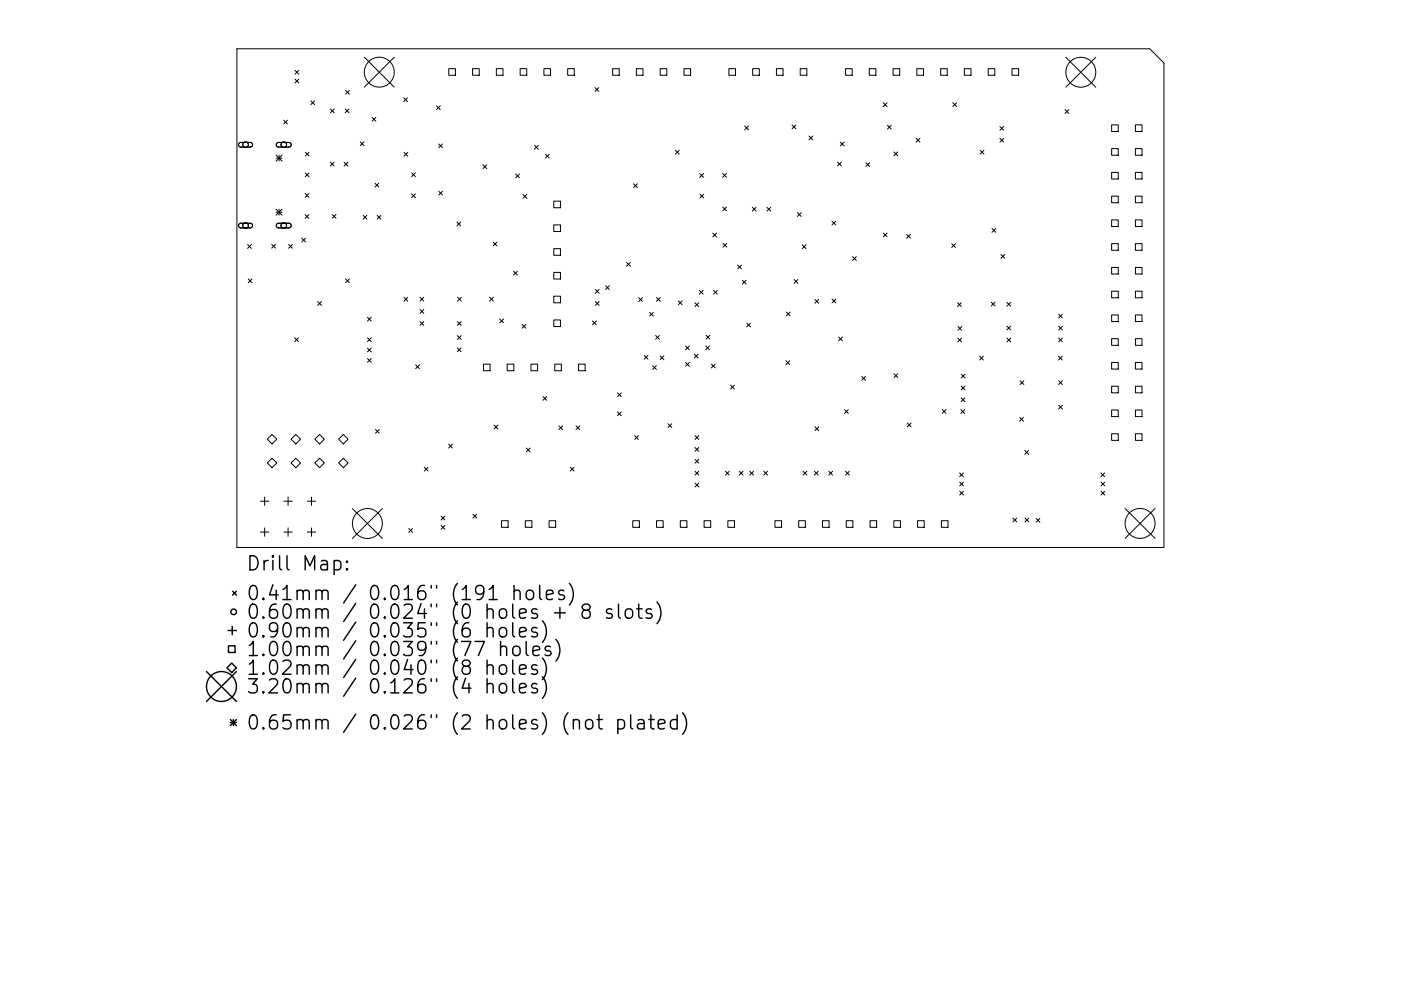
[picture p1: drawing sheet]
<svg xmlns="http://www.w3.org/2000/svg" width="297mm" height="210mm" viewBox="0 0 297 210" stroke-linecap="round" stroke-linejoin="round" font-family="sans-serif">
<defs><g id="words">
<g font-size="4.2">
<text x="52.1" y="121.1">Drill Map:</text>
<text x="52.1" y="127.4">0.41mm / 0.016&quot; (191 holes)</text>
<text x="52.1" y="131.3">0.60mm / 0.024&quot; (0 holes + 8 slots)</text>
<text x="52.1" y="135.3">0.90mm / 0.035&quot; (6 holes)</text>
<text x="52.1" y="139.2">1.00mm / 0.039&quot; (77 holes)</text>
<text x="52.1" y="143.2">1.02mm / 0.040&quot; (8 holes)</text>
<text x="52.1" y="147.2">3.20mm / 0.126&quot; (4 holes)</text>
<text x="52.1" y="154.8">0.65mm / 0.026&quot; (2 holes) (not plated)</text>
</g>
</g></defs>
<g fill="none" stroke="#000" stroke-width=".21">
<path d="M50.2 10.3h193.6l3 3.1v102.8h-196.6zM62.5 14.9l.9 .8M62.5 16.8l.9 .8M63.4 14.9l-.9 .8M63.4 16.8l-.9 .8M73.3 19.2l.8 .8M74.1 19.2l-.8 .8M77.2 12.1l6.4 6.4M83.6 12.1l-6.4 6.4M95.2 14.6h1.4v1.4h-1.4zM100.2 14.6h1.4v1.4h-1.4zM105.2 14.6h1.4v1.4h-1.4z"/>
<path d="M110.3 14.6h1.4v1.4h-1.4zM115.3 14.6h1.4v1.4h-1.4zM120.4 14.6h1.4v1.4h-1.4zM126.1 18.6l.9 .8M127 18.6l-.9 .8M129.9 14.6h1.4v1.4h-1.4zM134.9 14.6h1.4v1.4h-1.4zM140 14.6h1.4v1.4h-1.4zM145 14.6h1.4v1.4h-1.4zM154.5 14.6h1.4v1.4h-1.4zM159.6 14.6h1.4v1.4h-1.4zM164.6 14.6h1.4v1.4h-1.4z"/>
<path d="M169.7 14.6h1.4v1.4h-1.4zM179.3 14.6h1.4v1.4h-1.4zM184.3 14.6h1.4v1.4h-1.4zM189.3 14.6h1.5v1.4h-1.5zM194.4 14.6h1.4v1.4h-1.4zM199.4 14.6h1.4v1.4h-1.4zM204.5 14.6h1.4v1.4h-1.4zM209.5 14.6h1.4v1.4h-1.4zM214.6 14.6h1.4v1.4h-1.4zM226 12.2l6.3 6.3M232.3 12.2l-6.3 6.3M50.7 30.4l.3-.2h2.1l.4 .2v.4l-.4 .4h-2.1l-.4-.3z"/>
<path d="M58.5 32.9l1.3 1.3M58.5 33.5h1.3M58.7 30.4l.3-.2h2.3l.4 .2v.4l-.4 .4h-2.3l-.4-.3zM59.2 32.9v1.3M59.8 32.9l-1.3 1.3M60.1 25.5l.9 .8M61 25.5l-.9 .8M64.7 36.7l.8 .8M64.7 32.3l.8 .8M65.5 36.7l-.8 .8M65.5 32.3l-.8 .8M65.9 21.4l.8 .8"/>
<path d="M66.7 21.4l-.8 .8M70 34.4l.8 .8M70.1 23.1l.8 .8M70.8 34.4l-.8 .8M70.9 23.1l-.8 .8M73 34.4l.8 .8M73.2 23.1l.8 .8M73.8 34.4l-.8 .8M74 23.1l-.8 .8M76.4 30.1l.8 .8M77.2 30.1l-.8 .8M78.9 24.9l.8 .8"/>
<path d="M79.5 38.9l.8 .8M79.7 24.9l-.8 .8M80.3 38.9l-.8 .8M85.6 20.7l.8 .8M85.7 32.3l.8 .8M86.4 20.7l-.8 .8M86.5 32.3l-.8 .8M87.3 36.7l.8 .8M88.1 36.7l-.8 .8M92.5 22.5l.8 .8M93 30.5l.8 .8M93.3 22.5l-.8 .8"/>
<path d="M93.8 30.5l-.8 .8M102.4 35l.8 .8M103.2 35l-.8 .8M109.3 36.9l.8 .8M110.1 36.9l-.8 .8M113.3 30.8l.8 .8M114.1 30.8l-.8 .8M115.6 32.7l.8 .8M116.4 32.7l-.8 .8M134.3 39l.8 .8M135.1 39l-.8 .8M143.2 31.9l.8 .8"/>
<path d="M144 31.9l-.8 .8M148.4 36.8l.8 .8M149.2 36.8l-.8 .8M153.2 36.8l.8 .8M154 36.8l-.8 .8M157.9 26.7l.8 .8M158.7 26.7l-.8 .8M167.9 26.5l.8 .8M168.7 26.5l-.8 .8M171.5 28.9l.8 .8M172.3 28.9l-.8 .8M177.6 34.4l.8 .8"/>
<path d="M178.2 30.1l.8 .9M178.4 34.4l-.8 .8M179 30.1l-.8 .9M183.6 34.5l.8 .8M184.4 34.5l-.8 .8M187.3 21.8l.8 .8M188.1 21.8l-.8 .8M188.2 26.6l.8 .8M189 26.6l-.8 .8M189.5 32.2l.8 .8M190.3 32.2l-.8 .8M194.2 29.4l.8 .8"/>
<path d="M195 29.4l-.8 .8M202 21.8l.8 .8M202.8 21.8l-.8 .8M207.8 31.9l.8 .8M208.6 31.9l-.8 .8M212 26.8l.8 .8M212 29.4l.8 .8M212.8 26.8l-.8 .8M212.8 29.4l-.8 .8M225.8 23.3l.8 .8M226.6 23.3l-.8 .8M235.7 26.5h1.4v1.4h-1.4z"/>
<path d="M235.7 31.5h1.4v1.4h-1.4zM235.7 36.6h1.4v1.4h-1.4zM240.7 26.5h1.4v1.4h-1.4zM240.7 31.5h1.4v1.4h-1.4zM240.7 36.6h1.4v1.4h-1.4zM50.7 47.5l.3-.1h2.1l.4 .2v.3l-.4 .4h-2.1l-.4-.3zM52.5 51.9l.8 .8M52.6 59.2l.8 .8M53.3 51.9l-.8 .8M53.4 59.2l-.8 .8M57.6 51.8l.8 .8M58.4 51.8l-.8 .8"/>
<path d="M58.5 44.4l1.3 1.3M58.5 45h1.3M58.7 47.5l.3-.1h2.3l.4 .2v.3l-.4 .4h-2.3l-.4-.3zM59.2 44.4v1.3M59.8 44.4l-1.3 1.3M61.2 51.9l.8 .8M62 51.9l-.8 .8M64 50.5l.8 .8M64.7 45.5l.8 .8M64.7 41.1l.8 .8M64.8 50.5l-.8 .8M65.5 45.5l-.8 .8"/>
<path d="M65.5 41.1l-.8 .8M70.4 45.5l.8 .8M71.2 45.5l-.8 .8M73.3 59.2l.8 .8M74.1 59.2l-.8 .8M77 45.7l.8 .8M77.8 45.7l-.8 .8M80 45.7l.8 .8M80.8 45.7l-.8 .8M87.3 41.1l.8 .8M88.1 41.1l-.8 .8M93 40.6l.8 .8"/>
<path d="M93.8 40.6l-.8 .8M96.9 47.1l.8 .8M97.7 47.1l-.8 .8M104.6 51.4l.8 .8M105.4 51.4l-.8 .8M108.9 57.5l.8 .8M109.7 57.5l-.8 .8M110.9 41.3l.8 .8M111.7 41.3l-.8 .8M117.4 42.7h1.4v1.4h-1.4zM117.4 47.7h1.4v1.4h-1.4zM117.4 52.8h1.4v1.4h-1.4z"/>
<path d="M117.4 57.8h1.4v1.4h-1.4zM132.8 55.7l.9 .8M133.7 55.7l-.9 .8M148.4 41.2l.8 .8M149.2 41.2l-.8 .8M151.1 49.5l.8 .8M151.9 49.5l-.8 .8M153.2 43.9l.8 .8M153.3 51.6l.8 .8M154 43.9l-.8 .8M154.1 51.6l-.8 .8M156.4 56.2l.8 .8"/>
<path d="M157.2 56.2l-.8 .8M157.4 59.5l.8 .8M158.2 59.5l-.8 .8M159.5 44l.8 .8M160.3 44l-.8 .8M162.6 44l.8 .8M163.4 44l-.8 .8M168.4 59.3l.8 .8M169.1 45.1l.8 .8M169.2 59.3l-.8 .8M169.9 45.1l-.8 .8M170.1 51.9l.8 .9"/>
<path d="M170.9 51.9l-.8 .9M176.4 46.9l.8 .8M177.2 46.9l-.8 .8M180.8 54.5l.8 .8M181.6 54.5l-.8 .8M187.3 49.4l.8 .8M188.1 49.4l-.8 .8M192.2 49.7l.8 .8M193 49.7l-.8 .8M201.8 51.7l.8 .8M202.6 51.7l-.8 .8M210.3 48.5l.8 .8"/>
<path d="M211.1 48.5l-.8 .8M212.2 54l.8 .8M213 54l-.8 .8M235.7 41.6h1.4v1.4h-1.4zM235.7 46.7h1.4v1.4h-1.4zM235.7 51.7h1.4v1.4h-1.4zM235.7 56.7h1.4v1.4h-1.4zM240.7 41.6h1.4v1.4h-1.4zM240.7 46.7h1.4v1.4h-1.4zM240.7 51.7h1.4v1.4h-1.4zM240.7 56.7h1.4v1.4h-1.4zM62.5 71.7l.8 .8"/>
<path d="M63.3 71.7l-.8 .8M67.4 64l.8 .8M68.2 64l-.8 .8M77.9 67.3l.8 .8M77.9 71.7l.8 .8M77.9 73.9l.8 .8M77.9 76.1l.8 .8M78.7 67.3l-.8 .8M78.7 71.7l-.8 .8M78.7 73.9l-.8 .8M78.7 76.1l-.8 .8M85.6 63.1l.9 .8"/>
<path d="M86.5 63.1l-.9 .8M88.1 77.4l.8 .8M88.9 77.4l-.8 .8M89 63.1l.8 .8M89 65.7l.8 .8M89 68.2l.8 .8M89.8 63.1l-.8 .8M89.8 65.7l-.8 .8M89.8 68.2l-.8 .8M97 68.2l.8 .8M97 71.2l.8 .8M97 73.8l.8 .8"/>
<path d="M97 63.1l.8 .8M97.8 68.2l-.8 .8M97.8 71.2l-.8 .8M97.8 73.8l-.8 .8M97.8 63.1l-.8 .8M102.5 77.3h1.4v1.4h-1.4zM103.8 63.1l.8 .8M104.6 63.1l-.8 .8M106 67.7l.8 .8M106.8 67.7l-.8 .8M107.5 77.3h1.4v1.4h-1.4zM110.7 68.8l.8 .8"/>
<path d="M111.5 68.8l-.8 .8M112.6 77.3h1.4v1.4h-1.4zM117.4 62.8h1.4v1.4h-1.4zM117.4 67.9h1.4v1.4h-1.4zM117.6 77.3h1.4v1.4h-1.4zM122.7 77.3h1.4v1.4h-1.4zM125.6 68.1l.8 .8M126.2 61.4l.8 .8M126.2 64l.8 .8M126.4 68.1l-.8 .8M127 61.4l-.8 .8M127 64l-.8 .8"/>
<path d="M128.4 60.6l.8 .8M129.2 60.6l-.8 .8M135.4 63.2l.8 .8M136.2 63.2l-.8 .8M136.6 75.4l.8 .8M137.4 75.4l-.8 .8M137.7 66.3l.8 .8M138.4 77.6l.8 .8M138.5 66.3l-.8 .8M139 71.2l.8 .8M139.2 77.6l-.8 .8M139.2 63.1l.8 .8"/>
<path d="M139.8 71.2l-.8 .8M139.9 75.5l.9 .8M140 63.1l-.8 .8M140.8 75.5l-.9 .8M143.8 63.8l.8 .8M144.6 63.8l-.8 .8M145.3 73.4l.9 .8M145.3 76.9l.9 .8M146.2 73.4l-.9 .8M146.2 76.9l-.9 .8M147.2 75.2l.8 .8M147.3 64.2l.8 .9"/>
<path d="M148 75.2l-.8 .8M148.1 64.2l-.8 .9M148.3 61.6l.8 .8M149.1 61.6l-.8 .8M149.6 73.4l.8 .8M149.7 71.1l.8 .8M150.4 73.4l-.8 .8M150.5 71.1l-.8 .8M150.8 77.2l.8 .9M151.3 61.6l.8 .8M151.6 77.2l-.8 .9M152.1 61.6l-.8 .8"/>
<path d="M158.3 68.6l.8 .8M159.1 68.6l-.8 .8M166.6 76.5l.8 .9M166.7 66.2l.8 .8M167.4 76.5l-.8 .9M167.5 66.2l-.8 .8M172.8 63.5l.8 .8M173.6 63.5l-.8 .8M176.4 63.5l.8 .8M177.2 63.5l-.8 .8M177.8 71.5l.8 .8M178.6 71.5l-.8 .8"/>
<path d="M182.7 79.9l.8 .8M183.5 79.9l-.8 .8M189.5 79.3l.8 .8M190.3 79.3l-.8 .8M203 64.2l.8 .8M203.1 71.7l.8 .9M203.1 69.3l.8 .8M203.8 79.4l.8 .8M203.8 64.2l-.8 .8M203.9 71.7l-.8 .9M203.9 69.3l-.8 .8M204.6 79.4l-.8 .8"/>
<path d="M207.7 75.6l.8 .8M208.5 75.6l-.8 .8M210.2 64.1l.8 .8M211 64.1l-.8 .8M213.5 64.1l.8 .9M213.5 69.2l.8 .8M213.5 71.7l.8 .8M214.3 64.1l-.8 .9M214.3 69.2l-.8 .8M214.3 71.7l-.8 .8M224.4 75.6l.8 .8M224.4 66.7l.8 .8"/>
<path d="M224.4 69.2l.8 .8M224.4 71.7l.8 .8M225.2 75.6l-.8 .8M225.2 66.7l-.8 .8M225.2 69.2l-.8 .8M225.2 71.7l-.8 .8M235.7 61.8h1.4v1.4h-1.4zM235.7 66.8h1.4v1.4h-1.4zM235.7 71.9h1.4v1.4h-1.4zM235.7 76.9h1.4v1.4h-1.4zM240.7 61.8h1.4v1.4h-1.4zM240.7 66.8h1.4v1.4h-1.4z"/>
<path d="M240.7 71.9h1.4v1.4h-1.4zM240.7 76.9h1.4v1.4h-1.4zM56.7 93.2l1-1 1 1-1 1zM56.7 98.2l1-1 1 1-1 1zM61.7 98.2l1-1 1 1-1 1zM62.7 92.2l1 1-1 1-1-1zM66.8 98.2l1-1 1 1-1 1zM67.8 92.2l1 1-1 1-1-1zM71.8 93.2l1-1 1 1-1 1zM71.8 98.2l1-1 1 1-1 1zM79.6 91.1l.8 .8M80.4 91.1l-.8 .8"/>
<path d="M90 99.1l.8 .8M90.8 99.1l-.8 .8M95.1 94.3l.8 .8M95.9 94.3l-.8 .8M104.8 90.2l.8 .8M105.6 90.2l-.8 .8M111.6 95.1l.8 .8M112.4 95.1l-.8 .8M115.1 84.1l.8 .8M115.9 84.1l-.8 .8M118.5 90.3l.8 .8M119.3 90.3l-.8 .8"/>
<path d="M120.9 99.1l.8 .8M121.7 99.1l-.8 .8M122.1 90.3l.8 .8M122.9 90.3l-.8 .8M130.9 87.4l.8 .8M130.9 83.4l.8 .8M131.7 87.4l-.8 .8M131.7 83.4l-.8 .8M134.6 92.4l.8 .8M135.4 92.4l-.8 .8M141.6 89.9l.8 .8M142.4 89.9l-.8 .8"/>
<path d="M147.4 97.5l.8 .8M147.4 92.4l.8 .8M147.4 94.9l.8 .9M147.4 100l.8 .8M148.2 92.4l-.8 .8M148.2 94.9l-.8 .9M148.2 97.5l-.8 .8M148.2 100l-.8 .8M153.8 100l.8 .8M154.6 100l-.8 .8M154.9 81.7l.8 .8M155.7 81.7l-.8 .8"/>
<path d="M156.7 100l.8 .8M157.5 100l-.8 .8M159 100l.8 .8M159.8 100l-.8 .8M161.9 100l.8 .8M162.7 100l-.8 .8M170.3 100l.8 .8M171.1 100l-.8 .8M172.7 100l.8 .8M172.8 90.6l.8 .8M173.5 100l-.8 .8M173.6 90.6l-.8 .8"/>
<path d="M175.7 100l.8 .8M176.5 100l-.8 .8M179 86.9l.9 .8M179.3 100l.8 .8M179.9 86.9l-.9 .8M180.1 100l-.8 .8M192.4 89.8l.8 .8M193.2 89.8l-.8 .8M199.8 86.9l.8 .8M200.6 86.9l-.8 .8M203.7 86.9l.8 .8M203.8 84.4l.8 .8"/>
<path d="M203.8 81.9l.8 .8M204.5 86.9l-.8 .8M204.6 84.4l-.8 .8M204.6 81.9l-.8 .8M216.2 88.6l.8 .8M216.3 80.8l.8 .8M217 88.6l-.8 .8M217.1 80.8l-.8 .8M217.3 95.6l.8 .8M218.1 95.6l-.8 .8M224.4 80.8l.8 .8M224.4 86l.9 .8"/>
<path d="M225.2 80.8l-.8 .8M225.3 86l-.9 .8M235.7 81.9h1.4v1.4h-1.4zM235.7 87h1.4v1.4h-1.4zM235.7 92h1.4v1.4h-1.4zM240.7 81.9h1.4v1.4h-1.4zM240.7 87h1.4v1.4h-1.4zM240.7 92h1.4v1.4h-1.4zM55.2 106.3h1.8M55.2 112.9h1.8M56.1 105.4v1.8M56.1 112v1.8"/>
<path d="M60.2 106.3h1.8M60.2 112.9h1.8M61.1 105.4v1.8M61.1 112v1.8M65.1 106.3h1.8M65.1 112.9h1.8M66 105.4v1.8M66 112v1.8M74.7 107.9l6.4 6.3M81.1 107.9l-6.4 6.3M86.7 112.1l.8 .8M87.5 112.1l-.8 .8"/>
<path d="M93.5 109.5l.8 .8M93.5 111.5l.8 .8M94.3 109.5l-.8 .8M94.3 111.5l-.8 .8M100.3 109.1l.8 .8M101.1 109.1l-.8 .8M106.3 110.5h1.4v1.4h-1.4zM111.4 110.5h1.4v1.4h-1.4zM116.4 110.5h1.4v1.4h-1.4zM134.2 110.5h1.4v1.4h-1.4zM139.2 110.5h1.4v1.4h-1.4zM144.2 110.5h1.4v1.4h-1.4z"/>
<path d="M147.4 102.5l.8 .8M148.2 102.5l-.8 .8M149.3 110.5h1.4v1.4h-1.4zM154.3 110.5h1.4v1.4h-1.4zM164.3 110.5h1.4v1.4h-1.4zM169.3 110.5h1.4v1.4h-1.4zM174.4 110.5h1.4v1.4h-1.4zM179.4 110.5h1.4v1.4h-1.4zM184.5 110.5h1.4v1.4h-1.4zM189.5 110.5h1.4v1.4h-1.4zM194.5 110.5h1.5v1.4h-1.5zM199.6 110.5h1.4v1.4h-1.4z"/>
<path d="M203.5 100.3l.8 .8M203.5 102.3l.8 .8M203.5 104.2l.8 .8M204.3 100.3l-.8 .8M204.3 102.3l-.8 .8M204.3 104.2l-.8 .8M214.7 109.9l.9 .8M215.6 109.9l-.9 .8M217.3 109.9l.8 .8M218.1 109.9l-.8 .8M219.7 110l.8 .8M220.5 110l-.8 .8"/>
<path d="M233.4 100.3l.8 .8M233.4 104.2l.8 .8M233.4 102.3l.8 .8M234.2 100.3l-.8 .8M234.2 104.2l-.8 .8M234.2 102.3l-.8 .8M238.5 107.9l6.4 6.3M244.9 107.9l-6.4 6.3"/>
<circle cx="80.4" cy="15.3" r="3.2"/>
<circle cx="229.2" cy="15.3" r="3.2"/>
<circle cx="52.1" cy="30.7" r=".6"/>
<circle cx="60.2" cy="30.7" r=".6"/>
<circle cx="52.1" cy="47.9" r=".6"/>
<circle cx="60.2" cy="47.9" r=".6"/>
<circle cx="77.9" cy="111.1" r="3.2"/>
<circle cx="241.7" cy="111.1" r="3.2"/>
</g>
<g fill="none" stroke="#000" stroke-width=".3">
<path d="M70.8 119.1l.9-.2 .6 .6v.8l-.3 .5-.3 .1-.9-.1M73.6 119.1l.1 .1-.1 .1-.2-.1 .2-.1v.2M48.3 133.8h1.8M48.4 137h1.4v1.4h-1.4zM49.2 132.9v1.8M49.3 125.4l.8 .9M50.1 125.4l-.8 .9M73.6 120.6l.1 .2-.1 .1-.2-.1 .2-.2v.3M103.3 133.4a.74 .74 0 0 1 1.3 .2v1.5M103.3 132.1v3M106 133.4a.81 .81 0 0 1 .8-.3 .81 .81 0 0 1 .6 .6v.9a.81 .81 0 0 1-.8 .6 .81 .81 0 0 1-.8-.6v-.9zM106.1 137.4a.74 .74 0 0 1 1.3 .1v1.6"/>
<path d="M106.1 136.1v3M108.7 132.1v2.6l.4 .4M109 125.5a.74 .74 0 0 1 1.3 .1v1.6M109 137.2a.81 .81 0 0 1 1.3 .5v.8a.81 .81 0 0 1-.8 .6 .81 .81 0 0 1-.8-.6v-.8zM109 124.2v3M110.1 134.1l1.5-.3-.2-.5-.8-.2-.5 .5v1.1l.2 .3 .3 .1 .8-.1M111.6 136.1v2.6l.4 .4M111.8 125.4a.81 .81 0 0 1 1.3 .4v.8a.81 .81 0 0 1-.8 .6 .81 .81 0 0 1-.7-.6v-.8zM113 138.1l1.4-.3-.1-.6-.9-.1-.4 .4v1.2l.1 .2 .3 .2 .9-.2M113.8 133.3l-.7-.2-.4 .5 .1 .4 1 .3 .2 .3-.2 .4-.2 .1-.9-.1M114.4 124.2v2.6l.4 .4M115 131.7a3.4 3.4 0 0 1 0 4.6"/>
<path d="M115 139.6a3.4 3.4 0 0 1 0 4.6M115.8 126.2l1.5-.3-.2-.5-.8-.2-.5 .4v1.2l.2 .3 .3 .1 .8-.1M116.7 137.2l-.7-.1-.4 .4 .1 .4 1 .3 .1 .3-.1 .4-.3 .2-.8-.2M117.6 130h2.2M117.8 135.7a3.4 3.4 0 0 1 0 4.5M118.7 128.9v2.3M119.6 125.4l-.8-.2-.4 .4 .2 .5 1 .3 .1 .2-.1 .5-.3 .1-.9-.1M120.7 123.8a3.4 3.4 0 0 1 0 4.6M124 129.5l-.3-.2a.62 .62 0 0 1-.3-.7 .62 .62 0 0 1 .6-.4l.8 .1a.62 .62 0 0 1 .3 .7 .62 .62 0 0 1-.5 .5l-.9 .1-.3 .4v.6l.6 .6h.6l.5-.6v-.6l-.5-.5M129.7 129.3l-.7-.1-.4 .4 .1 .4 1 .3 .1 .3-.1 .4-.3 .2-.8-.2M131.1 128.2v2.5l.5 .5M132.8 129.3a.81 .81 0 0 1 1.3 .4v.9a.81 .81 0 0 1-.8 .6 .81 .81 0 0 1-.7-.6v-.9z"/>
<path d="M135 129.2h1.1M135.4 128.2v2.5l.2 .3 .5 .2M138.1 129.3l-.7-.1-.4 .4 .1 .4 1 .3 .2 .3-.2 .4-.3 .2-.8-.2M139.3 127.7a3.4 3.4 0 0 1 0 4.6M43.8 142.5l6.3 6.3M48.1 141.7l1-1 1 1-1 1zM48.8 152.7l1.3 1.2M48.8 153.3h1.3M49.5 152.7v1.2M50.1 142.5l-6.3 6.3M50.1 152.7l-1.3 1.2M103.3 141.3a.74 .74 0 0 1 1.3 .2v1.5"/>
<path d="M103.3 145.3a.74 .74 0 0 1 1.3 .1v1.6M103.3 140v3M103.3 144v3M106 141.3a.81 .81 0 0 1 .8-.3 .81 .81 0 0 1 .6 .6v.9a.81 .81 0 0 1-.8 .6 .81 .81 0 0 1-.8-.6v-.9zM106.1 145.2a.81 .81 0 0 1 1.3 .4v.8a.81 .81 0 0 1-.8 .6 .81 .81 0 0 1-.8-.6v-.8zM108.7 140v2.6l.4 .4M108.7 144v2.6l.4 .4M110.1 142l1.5-.2-.2-.6-.8-.2-.5 .5v1.1l.2 .3 .3 .1 .8-.1M110.1 146l1.5-.3-.2-.5-.8-.2-.5 .4v1.2l.2 .3 .3 .1 .8-.1M113.8 141.2l-.7-.2-.4 .5 .1 .4 1 .3 .2 .3-.2 .4-.2 .1-.9-.1M113.8 145.2l-.7-.2-.4 .4 .1 .5 1 .3 .2 .2-.2 .5-.2 .1-.9-.1M115 143.6a3.4 3.4 0 0 1 0 4.6"/>
<path d="M124.3 152.9a.81 .81 0 0 1 .8-.3 .81 .81 0 0 1 .6 .6v.9a.81 .81 0 0 1-.8 .6 .81 .81 0 0 1-.8-.6v-.9zM126.6 152.7h1.1M127 151.7v2.5l.1 .3 .6 .2M131 152.8l.8-.1 .6 .5v.9l-.3 .4-.3 .2-.8-.2M131 152.7v3M133.7 151.7v2.5l.4 .5M135.3 152.8l.3-.1 .8 .1 .2 .3v1.6M136.6 153.4l-1 .1a.59 .59 0 0 0-.5 .6 .59 .59 0 0 0 .5 .6l1-.2M137.6 152.7h1.1M138 151.7v2.5l.1 .3 .6 .2M139.6 153.7l1.4-.3-.2-.6-.8-.1-.4 .4v1.1l.1 .3 .3 .2 .8-.2M143.6 152.8l-.9-.1-.6 .5v.9l.3 .4 .3 .2 .9-.2"/>
<path d="M143.6 151.7v3M144.7 151.2a3.4 3.4 0 0 1 0 4.6"/>
<circle cx="49.5" cy="129.8" r=".6"/>
<circle cx="47" cy="145.7" r="3.2"/>
</g>
<use href="#words"/>
</svg>
